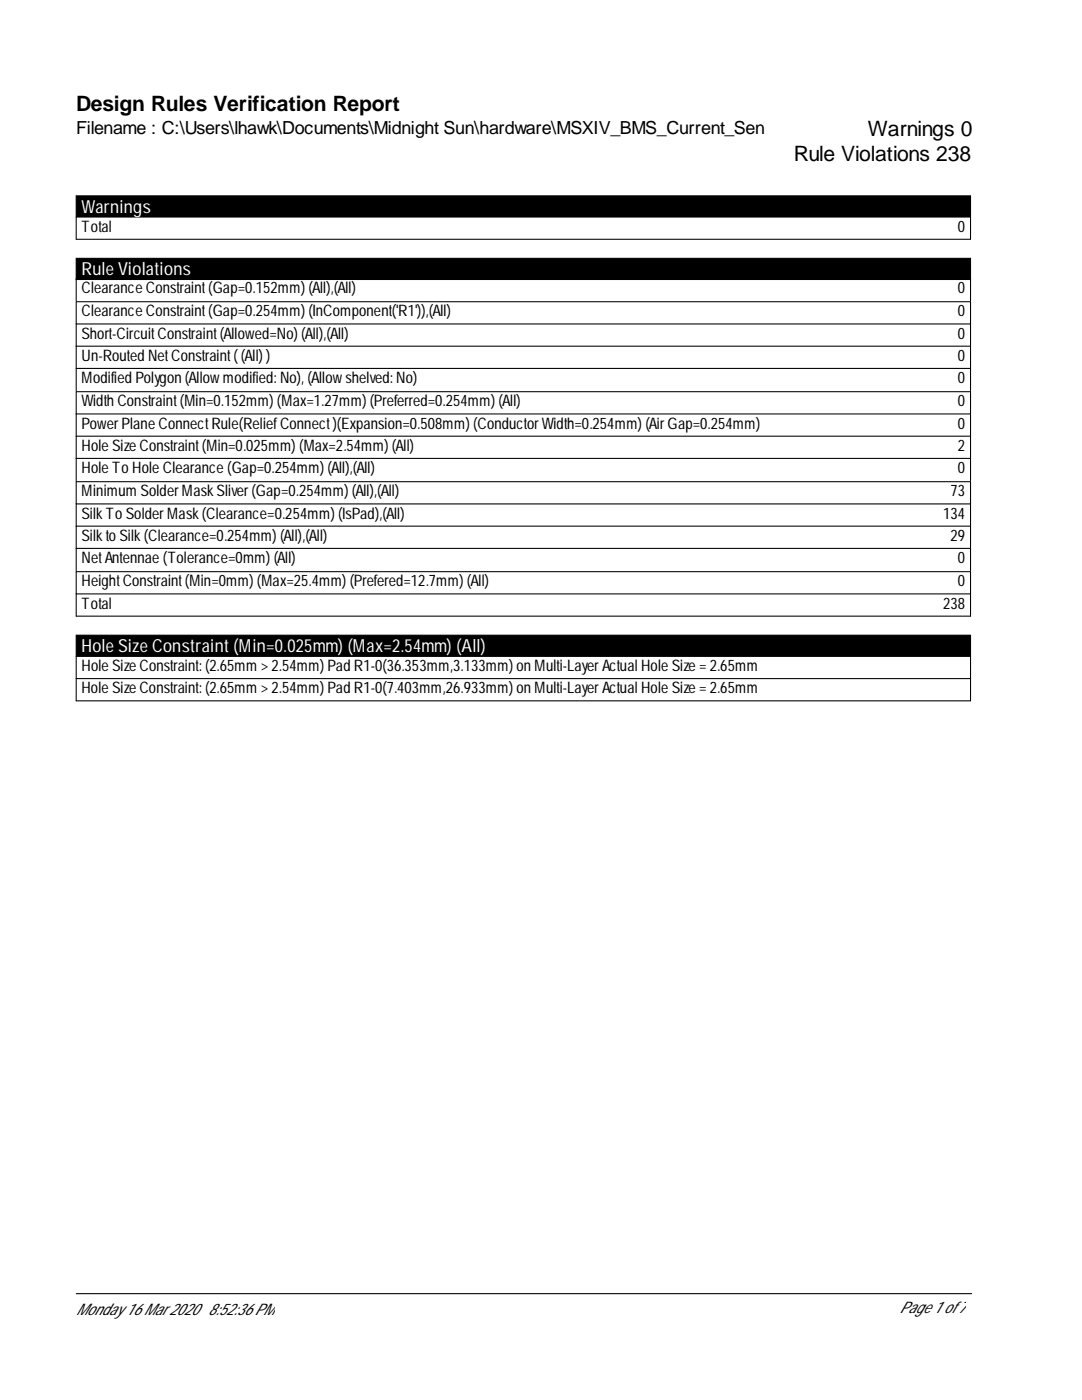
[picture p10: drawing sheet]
<svg xmlns="http://www.w3.org/2000/svg" width="216mm" height="279mm" viewBox="0 0 216 279" stroke-linecap="round" stroke-linejoin="round" font-family="sans-serif">
<defs><g id="words">
<g font-size="4.2">
<text x="15.2" y="22.2">Design Rules Verification Report</text>
<text x="173.2" y="27.1">Warnings 0</text>
<text x="158.4" y="32.1">Rule Violations 238</text>
</g>
<text font-size="3.6" x="15.2" y="26.7">Filename : C:\Users\lhawk\Documents\Midnight Sun\hardware\MSXIV_BMS_Current_Sen</text>
<g font-size="3.6" fill="#fff">
<text x="16.3" y="42.4">Warnings</text>
<text x="16.3" y="54.9">Rule Violations</text>
<text x="16.3" y="130.1">Hole Size Constraint (Min=0.025mm) (Max=2.54mm) (All)</text>
</g>
<g font-size="3.2">
<text x="16.3" y="46.2">Total</text>
<text x="191.1" y="46.2">0</text>
<text x="16.3" y="58.5">Clearance Constraint(Gap=0.152mm) (All),(All)</text>
<text x="191.1" y="58.5">0</text>
<text x="16.3" y="63.1">Clearance Constraint(Gap=0.254mm) (InComponent('R1')),(All)</text>
<text x="191.1" y="63.1">0</text>
<text x="16.3" y="67.6">Short-CircuitConstraint(Allowed=No) (All),(All)</text>
<text x="191.1" y="67.6">0</text>
<text x="16.3" y="72">Un-Routed NetConstraint((All) )</text>
<text x="16.3" y="76.4">Modified Polygon (Allowmodified: No), (Allowshelved: No)</text>
<text x="191.1" y="72">0</text>
<text x="191.1" y="76.4">0</text>
<text x="16.3" y="81.1">Width Constraint(Min=0.152mm) (Max=1.27mm) (Preferred=0.254mm) (All)</text>
<text x="191.1" y="81.1">0</text>
<text x="16.3" y="85.5">PowerPlane ConnectRule(ReliefConnect)(Expansion=0.508mm) (ConductorWidth=0.254mm) (AirGap=0.254mm)</text>
<text x="16.3" y="90">Hole Size Constraint(Min=0.025mm) (Max=2.54mm) (All)</text>
<text x="191.1" y="85.5">0</text>
<text x="191.1" y="90">2</text>
<text x="16.3" y="94.4">Hole ToHole Clearance (Gap=0.254mm) (All),(All)</text>
<text x="191.1" y="94.4">0</text>
<text x="16.3" y="99.1">Minimum SolderMaskSliver(Gap=0.254mm) (All),(All)</text>
<text x="189.6" y="99.1">73</text>
<text x="16.3" y="103.5">SilkToSolderMask(Clearance=0.254mm) (IsPad),(All)</text>
<text x="16.3" y="107.9">SilktoSilk(Clearance=0.254mm) (All),(All)</text>
<text x="188.2" y="103.5">134</text>
<text x="189.6" y="107.9">29</text>
<text x="16.3" y="112.4">NetAntennae (Tolerance=0mm) (All)</text>
<text x="191.1" y="112.4">0</text>
<text x="16.3" y="117">HeightConstraint(Min=0mm) (Max=25.4mm) (Prefered=12.7mm) (All)</text>
<text x="191.1" y="117">0</text>
<text x="16.3" y="121.4">Total</text>
<text x="188.2" y="121.4">238</text>
<text x="16.3" y="133.9">Hole Size Constraint: (2.65mm &gt;2.54mm) Pad R1-0(36.353mm,3.133mm) on Multi-LayerActual Hole Size =2.65mm</text>
<text x="16.3" y="138.4">Hole Size Constraint: (2.65mm &gt;2.54mm) Pad R1-0(7.403mm,26.933mm) on Multi-LayerActual Hole Size =2.65mm</text>
<text x="15.2" y="262.3">Monday16Mar2020</text>
<text x="41.5" y="262.3">8:52:36PM</text>
<text x="179.5" y="262.1">Page 1 of7</text>
</g>
</g></defs>
<path d="M15.2 39.1h178.5v4.2h-178.5zM15.2 51.6h178.5v4.2h-178.5zM15.2 126.8h178.5v4.2h-178.5z" fill="#000" stroke="#000" stroke-width=".21"/>
<g fill="none" stroke="#000" stroke-width=".21">
<path d="M15.2 43.3v4.5h178.5v-4.5M15.2 55.6v4.4M193.7 55.6v4.4M15.2 78v-17.8h178.5v17.8M15.2 64.7h178.5M15.2 69.1h178.5M15.2 73.5h178.5M15.2 95.9v-17.7h178.5v17.7M15.2 82.6h178.5M15.2 87h178.5M15.2 91.5h178.5M15.2 113.9v-17.8h178.5v17.8"/>
<path d="M15.2 114.1h178.5v8.9h-178.5zM15.2 100.6h178.5M15.2 105h178.5M15.2 109.4h178.5M15.2 118.5h178.5M15.2 131v8.9h178.5v-8.9M15.2 135.4h178.5M15.2 258.2h178.7"/>
</g>
<use href="#words"/>
</svg>
